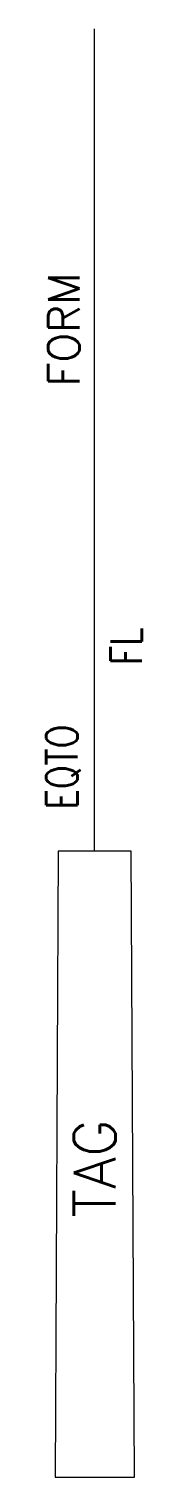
# Model space of a CAD drawing. Header units: millimetres. Extents: x 1.2 to 5.8, y -59.7 to 9.7.
import ezdxf
from ezdxf.enums import TextEntityAlignment as Align

# ---------------------------------------------------------------- set-up
doc = ezdxf.new("R2010")
doc.units = ezdxf.units.MM
doc.header["$MEASUREMENT"] = 0
doc.layers.get('0').update_dxf_attribs({"linetype": 'CONTINUOUS'})
doc.styles.add('REGUA60', font='romans.shx', dxfattribs={"oblique": 15, "height": 1.5})
doc.styles.add('REGUA60C', font='romans.shx', dxfattribs={"width": 0.8, "oblique": 15, "height": 1.5})
doc.styles.add('REGUA80C', font='romans.shx', dxfattribs={"width": 0.8, "oblique": 15, "height": 2})

msp = doc.modelspace()

# ---------------------------------------------------------------- linework, layer by layer
at = {"color": 2}
msp.add_line((3.509, -29.709, 54.53), (3.509, 9.699, 54.53), dxfattribs=at)
at = {"color": 2, "elevation": 54.53}
msp.add_lwpolyline([(1.619, -59.709), (5.43, -59.709), (5.259, -29.709), (1.759, -29.709)], close=True, dxfattribs=at)

# ---------------------------------------------------------------- texts
at = {"color": 7}
for tag, height, style, p in [('FORM', 1.5, 'REGUA60', (2.03, -4.709, 54.53)), ('TAG', 2, 'REGUA80C', (3.517, -44.921, 54.53))]:
    msp.add_attdef(tag, text='', height=height, rotation=90, dxfattribs=dict(at, style=style)).set_placement(p, align=Align.MIDDLE_CENTER)
at = {"color": 7, "style": 'REGUA60C', "width": 0.8}
msp.add_attdef('FL', text='', height=1.5, rotation=90, dxfattribs=at).set_placement((5.023, -19.889, 54.53), align=Align.MIDDLE_CENTER)
at = {"color": 7, "style": 'REGUA60', "width": 0.8}
msp.add_attdef('EQTO', text='', height=1.5, rotation=90, dxfattribs=at).set_placement((1.943, -27.709, 54.53), align=Align.MIDDLE_LEFT)

doc.saveas('drawing.dxf')
